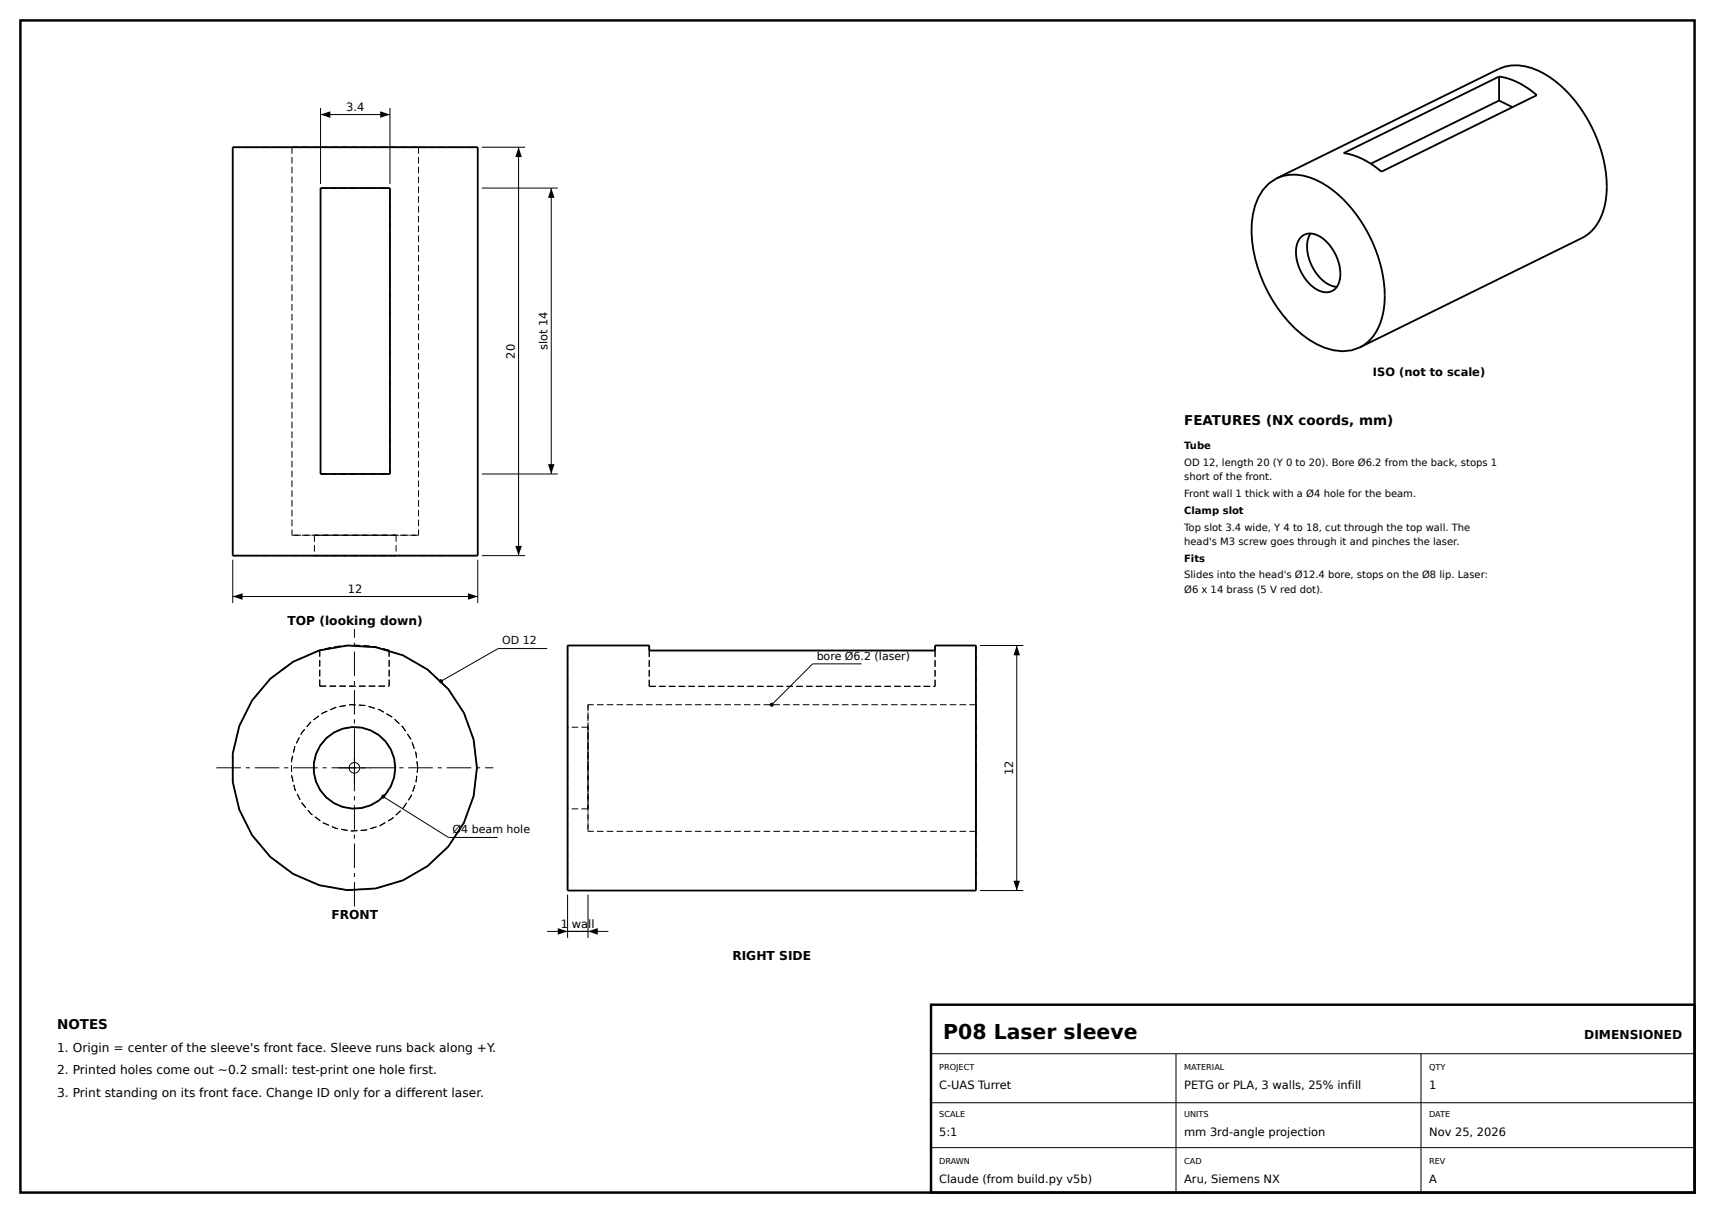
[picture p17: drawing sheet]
<svg xmlns="http://www.w3.org/2000/svg" width="420mm" height="297mm" viewBox="0 0 420 297" stroke-linecap="round" stroke-linejoin="round" font-family="sans-serif">
<defs><g id="words">
<text font-size="5" x="231" y="254.5">P08 Laser sleeve</text>
<g font-size="3.3">
<text x="290" y="104">FEATURES (NX coords, mm)</text>
<text x="14" y="252">NOTES</text>
</g>
<g font-size="3">
<text x="70.4" y="153">TOP (looking down)</text>
<text x="81.2" y="225">FRONT</text>
<text x="179.3" y="235">RIGHT SIDE</text>
<text x="14" y="257.5">1. Origin = center of the sleeve's front face. Sleeve runs back along +Y.</text>
<text x="388" y="254.5">DIMENSIONED</text>
<text x="14" y="263">2. Printed holes come out ~0.2 small: test-print one hole first.</text>
<text x="14" y="268.5">3. Print standing on its front face. Change ID only for a different laser.</text>
</g>
<g font-size="2.8">
<text x="84.8" y="27.1">3.4</text>
<text x="126.1" y="87.8" transform="rotate(-90 126.1 87.8)">20</text>
<text x="134.1" y="85.8" transform="rotate(-90 134.1 85.8)">slot 14</text>
<text x="336.2" y="92">ISO (not to scale)</text>
<text x="85.2" y="145.1">12</text>
<text x="248.1" y="189.8" transform="rotate(-90 248.1 189.8)">12</text>
<text x="137.4" y="227.1">1 wall</text>
<text x="230" y="266.6">C-UAS Turret</text>
<text x="290" y="266.6">PETG or PLA, 3 walls, 25% infill</text>
<text x="350" y="266.6">1</text>
<text x="230" y="278.1">5:1</text>
<text x="290" y="278.1">mm 3rd-angle projection</text>
<text x="350" y="278.1">Nov 25, 2026</text>
<text x="230" y="289.6">Claude (from build.py v5b)</text>
<text x="290" y="289.6">Aru, Siemens NX</text>
<text x="350" y="289.6">A</text>
</g>
<g font-size="2.7">
<text x="123" y="157.8">OD 12</text>
<text x="200" y="161.6">bore Ø6.2 (laser)</text>
<text x="110.8" y="204.1">Ø4 beam hole</text>
</g>
<g font-size="2.5">
<text x="290" y="110">Tube</text>
<text x="290" y="114.1">OD 12, length 20 (Y 0 to 20). Bore Ø6.2 from the back, stops 1</text>
<text x="290" y="117.6">short of the front.</text>
<text x="290" y="121.7">Front wall 1 thick with a Ø4 hole for the beam.</text>
<text x="290" y="125.8">Clamp slot</text>
<text x="290" y="129.9">Top slot 3.4 wide, Y 4 to 18, cut through the top wall. The</text>
<text x="290" y="133.4">head's M3 screw goes through it and pinches the laser.</text>
<text x="290" y="137.5">Fits</text>
<text x="290" y="141.6">Slides into the head's Ø12.4 bore, stops on the Ø8 lip. Laser:</text>
<text x="290" y="145.1">Ø6 x 14 brass (5 V red dot).</text>
</g>
<g font-size="2">
<text x="230" y="262">PROJECT</text>
<text x="290" y="262">MATERIAL</text>
<text x="350" y="262">QTY</text>
<text x="230" y="273.5">SCALE</text>
<text x="290" y="273.5">UNITS</text>
<text x="350" y="273.5">DATE</text>
<text x="230" y="285">DRAWN</text>
<text x="290" y="285">CAD</text>
<text x="350" y="285">REV</text>
</g>
</g></defs>
<g fill="none" stroke="#000" stroke-width=".24" stroke-dasharray="1.6 .8" stroke-linecap="butt">
<path d="M57 36h60M71.5 36h31M71.5 36v95M102.5 36h-31M102.5 36v95M78.5 46h17M78.5 116.1v-70.1M78.5 116.1h17M95.5 116.1v-70.1M57 136h60M71.5 131h31M77 136h20"/>
<path d="M77 131h20M77 131v5M97 136h-20M97 131v5M97 131h-20M102.5 131h-31M95.3 159.2a30 30 0 0 0-17 0M139 158.1v59.9M159 158.1v1.2M229 159.3h-70M229 158.1v1.2M239 158.1v59.9"/>
<path d="M78.3 168v-8.8M78.3 168h17M95.3 168v-8.8M139 178v20.1M144 172.5v31M144 178v20.1M144 178h-5M159 168.1v-8.8M159 168.1h70M229 168.1v-8.8M239 172.5v31M239 172.5h-95"/>
<path d="M96.8 188a10 10 0 0 0-14.3-9 10 10 0 0 0-2 16.8 10 10 0 0 0 16-5.5l.3-2.3M102.3 188a15.5 15.5 0 0 0-22.2-14 15.5 15.5 0 0 0-3 26 15.5 15.5 0 0 0 24.8-8.4l.4-3.6M116.8 188l-.8-6.9-2.4-6.6-3.8-5.8-5.1-4.8-6-3.4-6.7-2-7-.4-6.8 1.2-6.4 2.7-5.6 4.2-4.5 5.3-3.1 6.2-1.6 6.8v7l1.6 6.8 3.1 6.2 4.5 5.3 5.6 4.2 6.4 2.7 6.8 1.3 7-.5 6.7-1.9 6-3.5 5.1-4.8 3.8-5.8 2.4-6.6 .8-6.9M139 188v-10M139 198.1v-10.1M144 188v-15.5M144 188v-10M144 198.1v-10.1M144 198.1h-5M239 188v-15.5M144 203.5v-15.5M239 203.5v-15.5"/>
<path d="M239 203.5h-95"/>
</g>
<g fill="none" stroke="#000" stroke-width=".45">
<path d="M367.1 18.7v5.9M57 36h60v100h-60zM329.1 37.5l38-18.8a18.5 18.5 0 0 1 9.3 4.6l-38.1 18.7a18.5 18.5 0 0 0-9.2-4.5zM367.1 24.6l-31.4 15.5M367.1 24.6l3.3 1.6M78.5 46h17v70.1h-17zM312.6 43.7l54.4-26.8a11.7 11.7 0 0 1 11 1.1 33.2 33.2 0 0 1 14.3 19.5 22.8 22.8 0 0 1-.2 15.6 10.1 10.1 0 0 1-4.7 5.2l-54.4 26.8M312.6 43.7a12.8 12.8 0 0 1 12.5 1.9 33.9 33.9 0 0 1 13.9 29.5 12.2 12.2 0 0 1-6 10M312.6 43.7a12.8 12.8 0 0 0-6 11 34.3 34.3 0 0 0 13.9 28.4 14.5 14.5 0 0 0 10.4 2.7l2.1-.7M318.8 57.9a4.4 4.4 0 0 1 5.6 .9 10.4 10.4 0 0 1 3.5 10.4l-.2 .5a3.3 3.3 0 0 1-5 1.3 10.9 10.9 0 0 1-5-11.3l.6-1.3zM321 57.2a8.6 8.6 0 0 0 .4 8.2 8.4 8.4 0 0 0 6 4.8M139 158.1h20v1.2h70v-1.2h10v59.9h-100z"/>
<circle cx="86.8" cy="188" r="30"/>
<circle cx="86.8" cy="188" r="10"/>
</g>
<g fill="none" stroke="#000" stroke-width=".24">
<path d="M78.5 26.5v18.5M78.5 28.1h17M95.5 26.5v18.5M118 36h10.6M127 36v100M118 46h18.6M135 46v70.1M118 116.1h18.6M57 137v10.6M117 137v10.6M118 136h10.6M57 146h60"/>
<path d="M134 158.8h-12l-14 8M240 158.1h10.6M249 158.1v59.9M211 162.6h-12l-10 9.9M82.8 188h8M86.8 184v8M93.8 195.1l16.1 9.9h12M139 219.1v10.6M144 219.1v10.6M240 218h10.6M134 228.1h15M228 258h187"/>
<path d="M288 258v34M348 258v34M228 270h187M228 281h187"/>
<circle cx="86.8" cy="188" r="1.3"/>
</g>
<path d="M53 188h67.8M86.8 221.9v-67.9" fill="none" stroke="#000" stroke-width=".24" stroke-dasharray="6 1.2 1 1.2" stroke-linecap="butt"/>
<g fill="#000">
<path d="M78.5 28.1l2.4-.9v1.7zM93.1 27.2l2.4 .9-2.4 .8zM127 36l.8 2.4h-1.6zM135 46l.8 2.5h-1.6zM134.2 113.6h1.6l-.8 2.5zM126.2 133.7h1.6l-.8 2.3zM57 146l2.4-.8v1.7zM114.6 145.2l2.4 .8-2.4 .9zM249 158.1l.8 2.4h-1.6zM248.2 215.7h1.6l-.8 2.3zM136.6 227.2l2.4 .9-2.4 .7zM144 228.1l2.4-.9v1.6z"/>
<circle cx="108" cy="166.8" r=".5"/>
<circle cx="189" cy="172.5" r=".5"/>
<circle cx="93.8" cy="195.1" r=".5"/>
</g>
<path d="M5 5h410v287h-410zM228 246h187v46h-187z" fill="none" stroke="#000" stroke-width=".6"/>
<use href="#words"/>
</svg>
